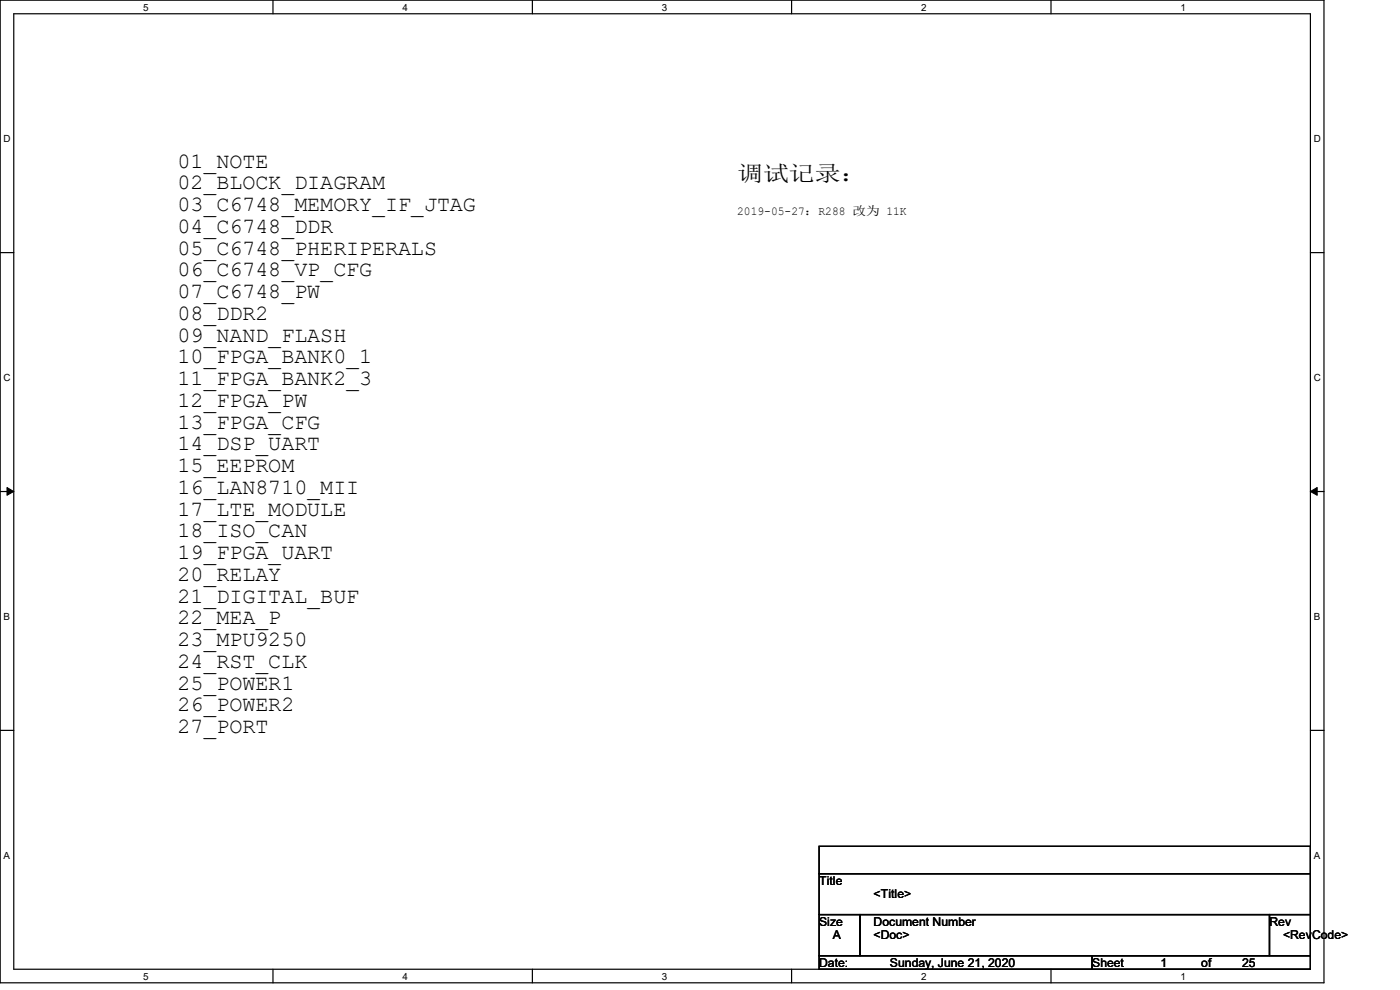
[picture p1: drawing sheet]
<svg xmlns="http://www.w3.org/2000/svg" width="297mm" height="210mm" viewBox="0 0 297 210" stroke-linecap="round" stroke-linejoin="round" font-family="sans-serif">
<defs><g id="words">
<g font-size="4.6">
<text x="37.7" y="35.6">01_NOTE</text>
<text x="37.7" y="40.2">02_BLOCK_DIAGRAM</text>
<text x="156.4" y="38.4">调试记录：</text>
<text x="37.7" y="44.8">03_C6748_MEMORY_IF_JTAG</text>
<text x="37.7" y="49.4">04_C6748_DDR</text>
<text x="37.7" y="54">05_C6748_PHERIPERALS</text>
<text x="37.7" y="58.6">06_C6748_VP_CFG</text>
<text x="37.7" y="63.2">07_C6748_PW</text>
<text x="37.7" y="67.9">08_DDR2</text>
<text x="37.7" y="72.5">09_NAND_FLASH</text>
<text x="37.7" y="77.1">10_FPGA_BANK0_1</text>
<text x="37.7" y="81.7">11_FPGA_BANK2_3</text>
<text x="37.7" y="86.3">12_FPGA_PW</text>
<text x="37.7" y="90.9">13_FPGA_CFG</text>
<text x="37.7" y="95.5">14_DSP_UART</text>
<text x="37.7" y="100.2">15_EEPROM</text>
<text x="37.7" y="104.8">16_LAN8710_MII</text>
<text x="37.7" y="109.4">17_LTE_MODULE</text>
<text x="37.7" y="114">18_ISO_CAN</text>
<text x="37.7" y="118.6">19_FPGA_UART</text>
<text x="37.7" y="123.2">20_RELAY</text>
<text x="37.7" y="127.8">21_DIGITAL_BUF</text>
<text x="37.7" y="132.5">22_MEA_P</text>
<text x="37.7" y="137.1">23_MPU9250</text>
<text x="37.7" y="141.7">24_RST_CLK</text>
<text x="37.7" y="146.3">25_POWER1</text>
<text x="37.7" y="150.9">26_POWER2</text>
<text x="37.7" y="155.5">27_PORT</text>
</g>
<g font-size="2.6">
<text x="156.4" y="45.5">2019-05-27：R288 改为 11K</text>
<text x="173.8" y="187.7">Title</text>
<text x="185.3" y="190.6">&lt;Title&gt;</text>
<text x="173.8" y="196.3">Size</text>
<text x="185.3" y="196.3">Document Number</text>
<text x="269.3" y="196.3">Rev</text>
<text x="176.7" y="199.3">A</text>
<text x="185.3" y="199.3">&lt;Doc&gt;</text>
<text x="272.2" y="199.3">&lt;RevCode&gt;</text>
<text x="173.8" y="205.1">Date:</text>
<text x="188.8" y="205.1">Sunday, June 21, 2020</text>
<text x="231.7" y="205.1">Sheet</text>
<text x="246.2" y="205.1">1</text>
<text x="254.8" y="205.1">of</text>
<text x="263.5" y="205.1">25</text>
</g>
<g font-size="2.1">
<text x="30.4" y="2.2">5</text>
<text x="85.4" y="2.2">4</text>
<text x="140.4" y="2.2">3</text>
<text x="195.4" y="2.2">2</text>
<text x="250.4" y="2.2">1</text>
<text x=".8" y="30.1">D</text>
<text x="278.7" y="30.1">D</text>
<text x=".8" y="80.8">C</text>
<text x="278.7" y="80.8">C</text>
<text x=".8" y="131.5">B</text>
<text x="278.7" y="131.5">B</text>
<text x=".8" y="182.2">A</text>
<text x="278.7" y="182.2">A</text>
<text x="30.4" y="207.8">5</text>
<text x="85.4" y="207.8">4</text>
<text x="140.4" y="207.8">3</text>
<text x="195.4" y="207.8">2</text>
<text x="250.4" y="207.8">1</text>
</g>
</g></defs>
<path d="M0 0h280.9v208.5h-280.9zM2.9 2.9h275.1v202.7h-275.1z" fill="none" stroke="#000" stroke-width=".25"/>
<g fill="#fff">
<path d="M30.4 .3h1.1v2.4h-1.1z"/>
<path d="M30.4 205.9h1.1v2.3h-1.1z"/>
</g>
<path d="M57.9 0v2.9M57.9 205.6v2.9" fill="none" stroke="#000" stroke-width=".25"/>
<g fill="#fff">
<path d="M85.4 .3h1.1v2.4h-1.1z"/>
<path d="M85.4 205.9h1.1v2.3h-1.1z"/>
</g>
<path d="M112.9 0v2.9M112.9 205.6v2.9" fill="none" stroke="#000" stroke-width=".25"/>
<g fill="#fff">
<path d="M140.4 .3h1.2v2.4h-1.2z"/>
<path d="M140.4 205.9h1.2v2.3h-1.2z"/>
</g>
<path d="M167.9 0v2.9M167.9 205.6v2.9" fill="none" stroke="#000" stroke-width=".25"/>
<g fill="#fff">
<path d="M195.4 .3h1.2v2.4h-1.2z"/>
<path d="M195.4 205.9h1.2v2.3h-1.2z"/>
</g>
<path d="M223 0v2.9M223 205.6v2.9" fill="none" stroke="#000" stroke-width=".25"/>
<g fill="#fff">
<path d="M250.4 .3h1.2v2.4h-1.2z"/>
<path d="M250.4 205.9h1.2v2.3h-1.2z"/>
<path d="M.8 28.2h1.4v2.4h-1.4z"/>
<path d="M278.7 28.2h1.5v2.4h-1.5z"/>
<path d="M.8 78.9h1.4v2.3h-1.4z"/>
<path d="M278.7 78.9h1.5v2.3h-1.5z"/>
</g>
<path d="M0 53.6h2.9M278 53.6h2.9" fill="none" stroke="#000" stroke-width=".25"/>
<g fill="#fff">
<path d="M.8 129.6h1.3v2.3h-1.3z"/>
<path d="M278.7 129.6h1.4v2.3h-1.4z"/>
</g>
<path d="M0 104.3h2.9M278 104.3h2.9" fill="none" stroke="#000" stroke-width=".25"/>
<path d="M1.5 103.4l1.4 .9-1.4 .8zM278 104.3l1.4-.9v1.7z" fill="#000" stroke="#000" stroke-width=".21"/>
<g fill="#fff">
<path d="M.8 180.3h1.3v2.3h-1.3z"/>
<path d="M278.7 180.3h1.4v2.3h-1.4z"/>
</g>
<path d="M0 154.9h2.9M278 154.9h2.9M173.8 179.5h104.2v5.8h-104.2zM173.8 185.3h104.2v8.7h-104.2zM173.8 194h8.7v8.7h-8.7zM182.5 194h86.8v8.7h-86.8zM269.3 194h8.7v8.7h-8.7zM173.8 202.7h57.9v2.9h-57.9zM231.7 202.7h46.3v2.9h-46.3z" fill="none" stroke="#000" stroke-width=".25"/>
<use href="#words"/>
</svg>
